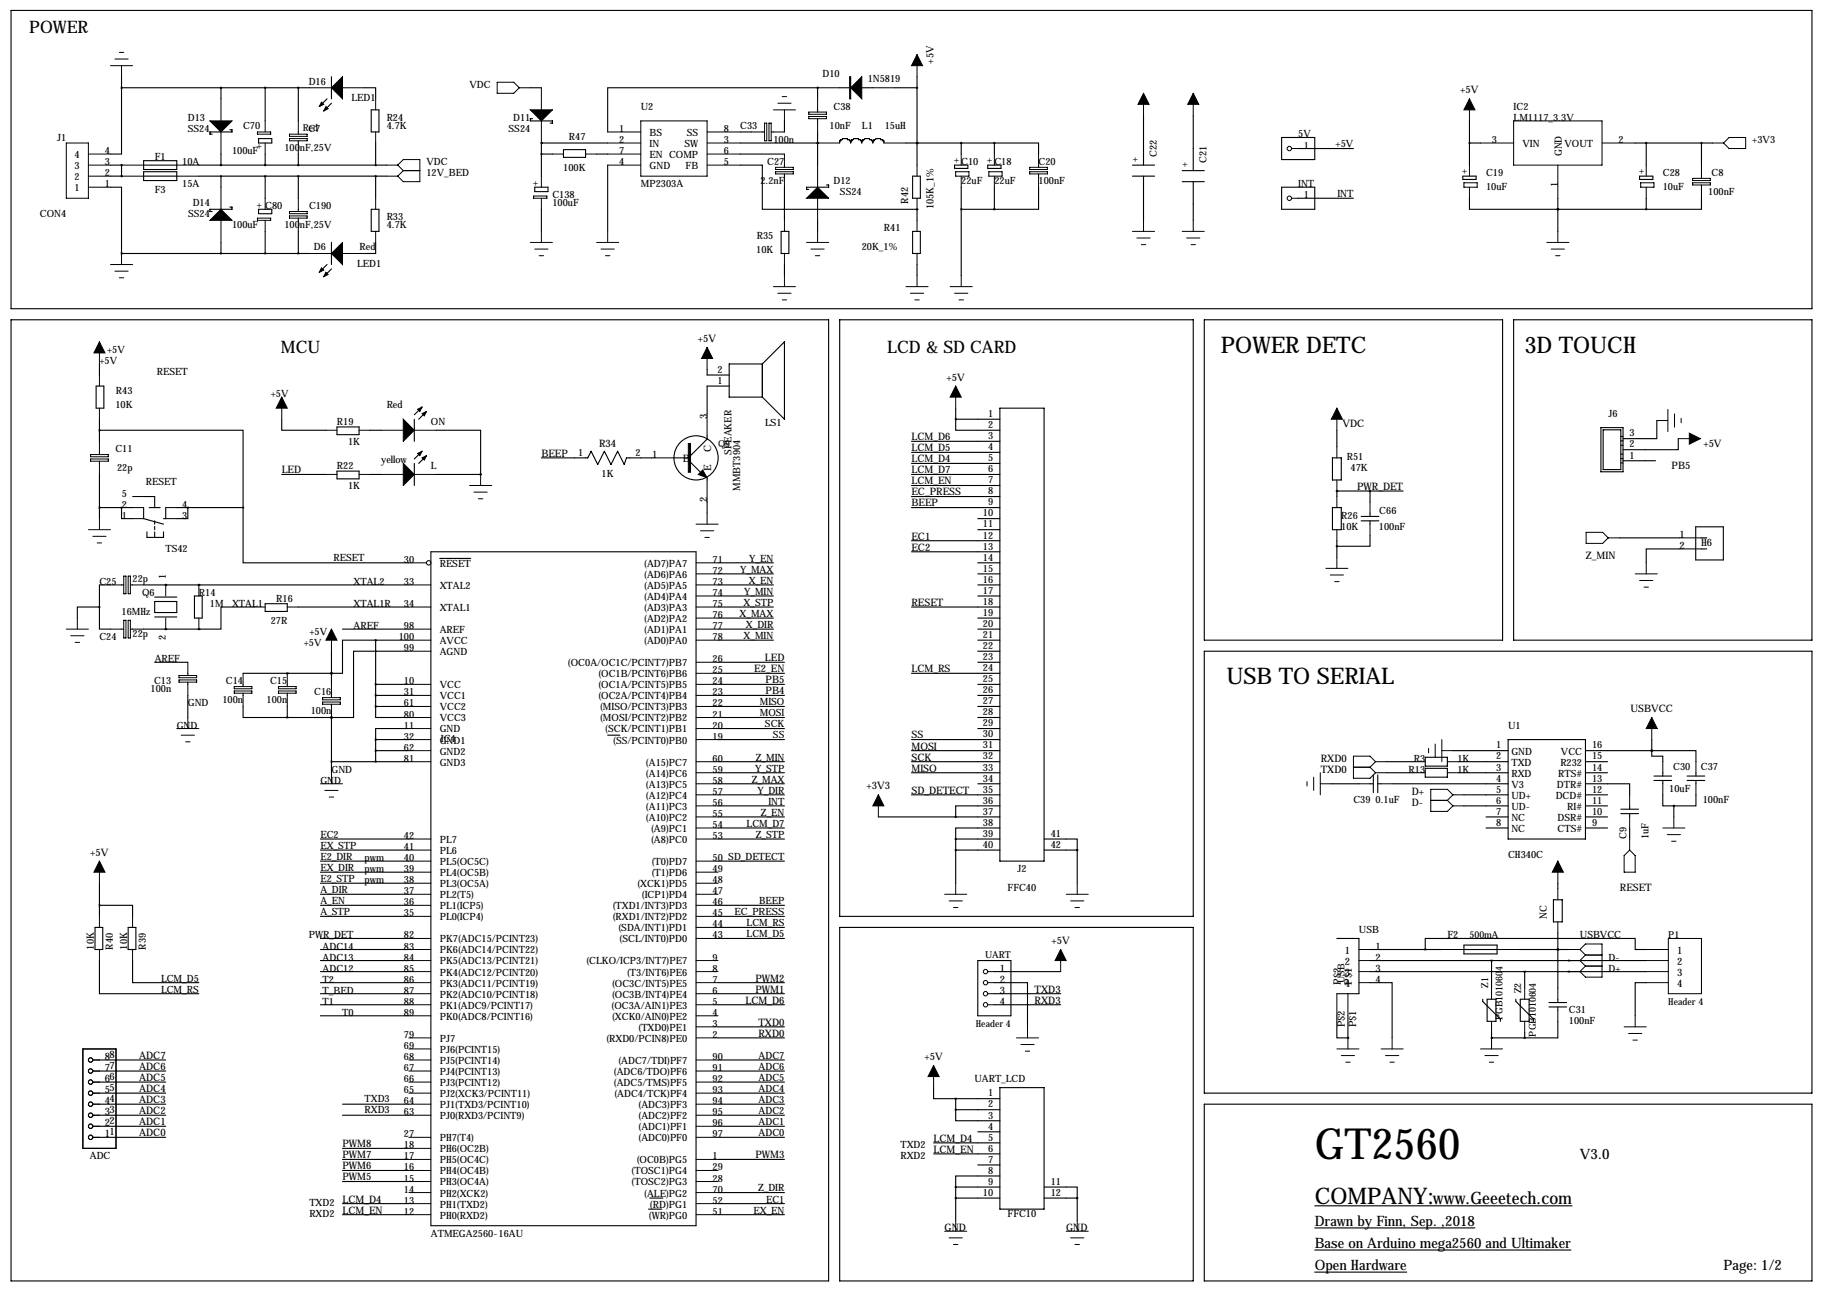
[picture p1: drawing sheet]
<svg xmlns="http://www.w3.org/2000/svg" width="419mm" height="297mm" viewBox="0 0 419 297" stroke-linecap="round" stroke-linejoin="round" font-family="sans-serif">
<defs><g id="words">
<text font-size="9.9" x="302.3" y="266.6">GT2560</text>
<g font-size="5.3">
<text x="280.7" y="81.1">POWER DETC</text>
<text x="350.5" y="81.1">3D TOUCH</text>
<text x="281.9" y="157.3">USB TO SERIAL</text>
<text x="302.3" y="276.7">COMPANY:</text>
</g>
<g font-size="4">
<text x="6.7" y="7.5">POWER</text>
<text x="64.6" y="81.1">MCU</text>
<text x="204" y="81.1">LCD &amp; SD CARD</text>
<text x="329.4" y="276.7">www.Geeetech.com</text>
</g>
<g font-size="3.3">
<text x="363.2" y="266.6">V3.0</text>
<text x="302.3" y="281.8">Drawn by Finn, Sep. ,2018</text>
<text x="302.3" y="286.9">Base on Arduino mega2560 and Ultimaker</text>
<text x="302.3" y="292">Open Hardware</text>
<text x="396.2" y="292">Page: 1/2</text>
</g>
<g font-size="2.4">
<text x="335.7" y="21.4">+5V</text>
<text x="160.5" y="78.6">+5V</text>
<text x="217.6" y="87.5">+5V</text>
<text x="162.6" y="96.4" transform="rotate(-90 162.6 96.4)">3</text>
<text x="209.5" y="101.2">LCM_D6</text>
<text x="308.6" y="98.2">VDC</text>
<text x="124.5" y="105">BEEP</text>
<text x="137.7" y="102.7">R34</text>
<text x="149.9" y="105.3">1</text>
<text x="157" y="106.2">B</text>
<text x="163.5" y="103.9" transform="rotate(-90 163.5 103.9)">C</text>
<text x="209.5" y="103.7">LCM_D5</text>
<text x="209.5" y="106.3">LCM_D4</text>
<text x="384.3" y="107.8">PB5</text>
<text x="391.6" y="102.7">+5V</text>
<text x="64.8" y="108.8">LED</text>
<text x="163.5" y="108.3" transform="rotate(-90 163.5 108.3)">E</text>
<text x="209.5" y="108.8">LCM_D7</text>
<text x="209.5" y="111.4">LCM_EN</text>
<text x="209.5" y="113.9">EC_PRESS</text>
<text x="312" y="112.6">PWR_DET</text>
<text x="162.6" y="115.4" transform="rotate(-90 162.6 115.4)">2</text>
<text x="209.5" y="116.4">BEEP</text>
<text x="209.5" y="124.1">EC1</text>
<text x="386.1" y="123.7">1</text>
<text x="391.1" y="125.5">H6</text>
<text x="209.5" y="126.6">EC2</text>
<text x="364.6" y="128.5">Z_MIN</text>
<text x="386.1" y="126.2">2</text>
<text x="209.5" y="139.3">RESET</text>
<text x="173.4" y="154.5">E2_EN</text>
<text x="175.9" y="152">LED</text>
<text x="209.5" y="154.5">LCM_RS</text>
<text x="176" y="159.6">PB4</text>
<text x="176" y="157.1">PB5</text>
<text x="374.8" y="163.7">USBVCC</text>
<text x="209.5" y="169.8">SS</text>
<text x="209.5" y="172.3">MOSI</text>
<text x="209.5" y="174.9">SCK</text>
<text x="209.5" y="177.4">MISO</text>
<text x="303.6" y="175.1">RXD0</text>
<text x="303.6" y="177.7">TXD0</text>
<text x="199.2" y="181.5">+3V3</text>
<text x="209.5" y="182.5">SD_DETECT</text>
<text x="324.6" y="182.7">D+</text>
<text x="324.6" y="185.3">D-</text>
<text x="20.8" y="196.7">+5V</text>
<text x="372.4" y="204.9">RESET</text>
<text x="241.7" y="217">+5V</text>
<text x="309.2" y="219.2">1</text>
<text x="309.2" y="221.8">2</text>
<text x="316.2" y="218.3">1</text>
<text x="316.2" y="220.8">2</text>
<text x="385.6" y="219.2">1</text>
<text x="385.6" y="221.8">2</text>
<text x="173.7" y="225.7">PWM2</text>
<text x="229.9" y="223.4">1</text>
<text x="229.9" y="225.9">2</text>
<text x="308.3" y="226.4" transform="rotate(-90 308.3 226.4)">P$2</text>
<text x="309.2" y="224.3">3</text>
<text x="309.2" y="226.9">4</text>
<text x="310.8" y="226.4" transform="rotate(-90 310.8 226.4)">P$1</text>
<text x="316.2" y="223.4">3</text>
<text x="316.2" y="225.9">4</text>
<text x="385.6" y="224.3">3</text>
<text x="385.6" y="226.9">4</text>
<text x="171.4" y="230.7">LCM_D6</text>
<text x="173.7" y="228.2">PWM1</text>
<text x="229.9" y="228.5">3</text>
<text x="229.9" y="231">4</text>
<text x="237.9" y="228.2">TXD3</text>
<text x="237.9" y="230.7">RXD3</text>
<text x="174.4" y="235.8">TXD0</text>
<text x="174.4" y="238.4">RXD0</text>
<text x="309.2" y="236.2" transform="rotate(-90 309.2 236.2)">P$2</text>
<text x="311.7" y="236.2" transform="rotate(-90 311.7 236.2)">P$1</text>
<text x="24.1" y="243.7">88</text>
<text x="32" y="246">ADC6</text>
<text x="32" y="243.4">ADC7</text>
<text x="212.5" y="243.7">+5V</text>
<text x="24.1" y="251.3">55</text>
<text x="24.1" y="248.8">66</text>
<text x="24.1" y="246.2">77</text>
<text x="32" y="251.1">ADC4</text>
<text x="32" y="248.5">ADC5</text>
<text x="24.1" y="256.4">33</text>
<text x="24.1" y="253.9">44</text>
<text x="32" y="256.1">ADC2</text>
<text x="32" y="253.6">ADC3</text>
<text x="24.1" y="261.5">11</text>
<text x="24.1" y="258.9">22</text>
<text x="32" y="261.2">ADC0</text>
<text x="32" y="258.7">ADC1</text>
<text x="78.7" y="263.8">PWM8</text>
<text x="214.6" y="262.5">LCM_D4</text>
<text x="78.7" y="268.8">PWM6</text>
<text x="78.7" y="266.3">PWM7</text>
<text x="173.7" y="266.3">PWM3</text>
<text x="214.6" y="265">LCM_EN</text>
<text x="78.7" y="271.4">PWM5</text>
<text x="78.7" y="276.5">LCM_D4</text>
<text x="78.7" y="279">LCM_EN</text>
<text x="217.2" y="283.1">GND</text>
<text x="245.1" y="283.1">GND</text>
</g>
<g font-size="2.3">
<text x="189.1" y="17.6">D10</text>
<text x="214.6" y="14.6" transform="rotate(-90 214.6 14.6)">+5V</text>
<text x="71" y="19.4">D16</text>
<text x="80.8" y="23.3">LED1</text>
<text x="107.9" y="20.2">VDC</text>
<text x="199.5" y="18.9">1N5819</text>
<text x="43.2" y="27.8">D13</text>
<text x="55.9" y="29.6">C70</text>
<text x="88.9" y="27.8">R24</text>
<text x="88.9" y="29.6">4.7K</text>
<text x="118" y="27.8">D11</text>
<text x="147.3" y="25.3">U2</text>
<text x="170.2" y="29.6">C33</text>
<text x="190.7" y="29.6">10nF</text>
<text x="191.6" y="25.3">C38</text>
<text x="198.2" y="29.6">L1</text>
<text x="203.4" y="29.6">15uH</text>
<text x="348" y="25.3">IC2</text>
<text x="348" y="27.8">LM1117_3.3V</text>
<text x="13.1" y="32.4">J1</text>
<text x="24.1" y="35.4">4</text>
<text x="43.2" y="30.3">SS24</text>
<text x="53.3" y="35.4">100uF</text>
<text x="60.2" y="34.3" transform="rotate(-90 60.2 34.3)">+</text>
<text x="65.4" y="34.7">100nF,25V</text>
<text x="70.9" y="30.3">C7</text>
<text x="116.9" y="30.3">SS24</text>
<text x="130.8" y="32.1">R47</text>
<text x="142.3" y="30.3">1</text>
<text x="142.3" y="32.9">2</text>
<text x="142.3" y="35.4">7</text>
<text x="149.4" y="31.2">BS</text>
<text x="149.4" y="33.8">IN</text>
<text x="157.4" y="33.8">SW</text>
<text x="157.9" y="31.2">SS</text>
<text x="166.4" y="35.4">6</text>
<text x="166.4" y="32.9">3</text>
<text x="166.4" y="30.3">8</text>
<text x="177.8" y="32.9">100n</text>
<text x="298.4" y="31.6">5V</text>
<text x="299.7" y="34.1">1</text>
<text x="307.1" y="33.9">+5V</text>
<text x="343" y="32.9">3</text>
<text x="350" y="33.8">VIN</text>
<text x="359" y="35.9" transform="rotate(-90 359 35.9)">GND</text>
<text x="359.7" y="33.8">VOUT</text>
<text x="372.1" y="32.9">2</text>
<text x="402.8" y="32.9">+3V3</text>
<text x="17.1" y="41.4">2</text>
<text x="17.1" y="38.9">3</text>
<text x="17.1" y="36.3">4</text>
<text x="24.1" y="40.5">2</text>
<text x="24.1" y="38">3</text>
<text x="35.6" y="36.7">F1</text>
<text x="41.9" y="38">10A</text>
<text x="98" y="38">VDC</text>
<text x="98" y="40.5">12V_BED</text>
<text x="129.5" y="39.2">100K</text>
<text x="142.3" y="38">4</text>
<text x="149.4" y="36.3">EN COMP</text>
<text x="149.4" y="38.9">GND</text>
<text x="157.6" y="38.9">FB</text>
<text x="166.4" y="38">5</text>
<text x="176.4" y="38">C27</text>
<text x="220.5" y="37.5" transform="rotate(-90 220.5 37.5)">+</text>
<text x="221" y="38">C10</text>
<text x="228.1" y="37.5" transform="rotate(-90 228.1 37.5)">+</text>
<text x="228.6" y="38">C18</text>
<text x="238.8" y="38">C20</text>
<text x="260.4" y="37.2">+</text>
<text x="266" y="36.1" transform="rotate(-90 266 36.1)">C22</text>
<text x="271.9" y="38.5">+</text>
<text x="277.4" y="37.4" transform="rotate(-90 277.4 37.4)">C21</text>
<text x="337.3" y="40" transform="rotate(-90 337.3 40)">+</text>
<text x="341.6" y="40.5">C19</text>
<text x="378" y="40" transform="rotate(-90 378 40)">+</text>
<text x="382.3" y="40.5">C28</text>
<text x="393.5" y="40.5">C8</text>
<text x="17.1" y="43.9">1</text>
<text x="24.1" y="43">1</text>
<text x="35.6" y="44.3">F3</text>
<text x="41.9" y="43">15A</text>
<text x="44.3" y="47.4">D14</text>
<text x="60.2" y="47.9" transform="rotate(-90 60.2 47.9)">+</text>
<text x="123.7" y="42.8" transform="rotate(-90 123.7 42.8)">+</text>
<text x="127" y="45.6">C138</text>
<text x="127" y="47.4">100uF</text>
<text x="147.3" y="43">MP2303A</text>
<text x="174.8" y="42.3">2.2nF</text>
<text x="191.6" y="42.3">D12</text>
<text x="193.1" y="44.8">SS24</text>
<text x="208.8" y="46.8" transform="rotate(-90 208.8 46.8)">R42</text>
<text x="221" y="42.3">22uF</text>
<text x="228.6" y="42.3">22uF</text>
<text x="238.8" y="42.3">100nF</text>
<text x="298.4" y="43">INT</text>
<text x="299.7" y="45.6">1</text>
<text x="307.5" y="45.3">INT</text>
<text x="341.6" y="43.6">10uF</text>
<text x="358.1" y="43" transform="rotate(-90 358.1 43)">1</text>
<text x="382.3" y="43.6">10uF</text>
<text x="392.7" y="44.8">100nF</text>
<text x="9.2" y="49.9">CON4</text>
<text x="43.3" y="49.9">SS24</text>
<text x="53.3" y="52.5">100uF</text>
<text x="61" y="48.1">C80</text>
<text x="65.4" y="52.5">100nF,25V</text>
<text x="71.1" y="48.1">C190</text>
<text x="88.9" y="50.7">R33</text>
<text x="88.9" y="52.5">4.7K</text>
<text x="203.2" y="53.2">R41</text>
<text x="214.6" y="48.1" transform="rotate(-90 214.6 48.1)">105K_1%</text>
<text x="72.2" y="57.5">D6</text>
<text x="82.7" y="57.5">Red</text>
<text x="173.8" y="58.3">10K</text>
<text x="174" y="55">R35</text>
<text x="198.1" y="57.5">20K_1%</text>
<text x="82.1" y="61.4">LED1</text>
<text x="22.9" y="83.7">+5V</text>
<text x="24.6" y="81.1">+5V</text>
<text x="36.1" y="86.2">RESET</text>
<text x="164.9" y="88.3">1</text>
<text x="164.9" y="85.7">2</text>
<text x="26.5" y="93.8">10K</text>
<text x="26.7" y="90.6">R43</text>
<text x="62.2" y="91.3">+5V</text>
<text x="88.9" y="93.8">Red</text>
<text x="227.2" y="95.9">1</text>
<text x="369.8" y="95.8">J6</text>
<text x="77.5" y="97.6">R19</text>
<text x="99.1" y="97.6">ON</text>
<text x="175.9" y="97.9">LS1</text>
<text x="227.2" y="98.4">2</text>
<text x="227.2" y="101">3</text>
<text x="374.6" y="100.3">3</text>
<text x="26.5" y="104">C11</text>
<text x="77.5" y="107.8">R22</text>
<text x="80" y="102.3">1K</text>
<text x="87.6" y="106.5">yellow</text>
<text x="99.1" y="107.8">L</text>
<text x="132.9" y="104.9">1</text>
<text x="146.1" y="104.8">2</text>
<text x="168.1" y="104.6" transform="rotate(-90 168.1 104.6)">SPEAKER</text>
<text x="227.2" y="103.5">4</text>
<text x="227.2" y="106">5</text>
<text x="309.6" y="105.8">R51</text>
<text x="374.6" y="105.4">1</text>
<text x="374.6" y="102.9">2</text>
<text x="26.9" y="108.3">22p</text>
<text x="33.5" y="111.6">RESET</text>
<text x="80" y="112.4">1K</text>
<text x="138.3" y="109.6">1K</text>
<text x="170.2" y="112.9" transform="rotate(-90 170.2 112.9)">MMBT3904</text>
<text x="227.2" y="108.6">6</text>
<text x="227.2" y="111.1">7</text>
<text x="227.2" y="113.7">8</text>
<text x="310.5" y="108.3">47K</text>
<text x="28" y="119.2">1</text>
<text x="28" y="116.7">2</text>
<text x="28" y="114.2">5</text>
<text x="41.9" y="119.2">3</text>
<text x="41.9" y="116.7">4</text>
<text x="226" y="118.7">10</text>
<text x="227.2" y="116.2">9</text>
<text x="308.4" y="119.2">R26</text>
<text x="317.1" y="118.3">C66</text>
<text x="226" y="121.3">11</text>
<text x="226" y="123.8">12</text>
<text x="308.4" y="121.8">10K</text>
<text x="317" y="121.8">100nF</text>
<text x="38" y="126.9">TS42</text>
<text x="76.7" y="128.9">RESET</text>
<text x="92.9" y="129.4">30</text>
<text x="101.1" y="130.3">RESET</text>
<text x="148.1" y="130.3">(AD7)PA7</text>
<text x="163.8" y="131.9">72</text>
<text x="163.8" y="129.4">71</text>
<text x="170.2" y="131.7">Y_MAX</text>
<text x="172.3" y="129.1">Y_EN</text>
<text x="226" y="126.4">13</text>
<text x="226" y="128.9">14</text>
<text x="226" y="131.4">15</text>
<text x="22.9" y="134.5">C25</text>
<text x="30.5" y="133.7">22p</text>
<text x="32.7" y="137">Q6</text>
<text x="38.1" y="133.2" transform="rotate(-90 38.1 133.2)">1</text>
<text x="45.7" y="137">R14</text>
<text x="81.3" y="134.5">XTAL2</text>
<text x="92.9" y="134.5">33</text>
<text x="101.1" y="135.4">XTAL2</text>
<text x="148.1" y="137.9">(AD4)PA4</text>
<text x="148.1" y="135.4">(AD5)PA5</text>
<text x="148.1" y="132.8">(AD6)PA6</text>
<text x="163.8" y="137">74</text>
<text x="163.8" y="134.5">73</text>
<text x="171.1" y="136.8">Y_MIN</text>
<text x="172.1" y="134.2">X_EN</text>
<text x="226" y="134">16</text>
<text x="226" y="136.5">17</text>
<text x="27.9" y="141.4">16MHz</text>
<text x="48.3" y="139.6">1M</text>
<text x="53.3" y="139.6">XTAL1</text>
<text x="62.2" y="143.4">27R</text>
<text x="63.5" y="138.3">R16</text>
<text x="81.3" y="139.6">XTAL1R</text>
<text x="92.9" y="139.6">34</text>
<text x="101.1" y="140.5">XTAL1</text>
<text x="148.1" y="143">(AD2)PA2</text>
<text x="148.1" y="140.5">(AD3)PA3</text>
<text x="163.8" y="142.1">76</text>
<text x="163.8" y="139.6">75</text>
<text x="170" y="141.8">X_MAX</text>
<text x="170.9" y="139.3">X_STP</text>
<text x="226" y="139.1">18</text>
<text x="226" y="141.6">19</text>
<text x="22.9" y="147.2">C24</text>
<text x="30.5" y="146.4">22p</text>
<text x="38.1" y="147.1" transform="rotate(-90 38.1 147.1)">2</text>
<text x="69.8" y="148.4">+5V</text>
<text x="71.1" y="145.9">+5V</text>
<text x="81.3" y="144.6">AREF</text>
<text x="91.7" y="147.2">100</text>
<text x="92.9" y="149.7">99</text>
<text x="92.9" y="144.6">98</text>
<text x="101.1" y="145.5">AREF</text>
<text x="101.1" y="148.1">AVCC</text>
<text x="148.1" y="148.1">(AD0)PA0</text>
<text x="148.1" y="145.5">(AD1)PA1</text>
<text x="163.8" y="147.2">78</text>
<text x="163.8" y="144.6">77</text>
<text x="170.9" y="146.9">X_MIN</text>
<text x="171.5" y="144.4">X_DIR</text>
<text x="226" y="144.1">20</text>
<text x="226" y="146.7">21</text>
<text x="226" y="149.2">22</text>
<text x="35.6" y="152.3">AREF</text>
<text x="101.1" y="150.6">AGND</text>
<text x="130.6" y="153.2">(OC0A/OC1C/PCINT7)PB7</text>
<text x="137.6" y="155.7">(OC1B/PCINT6)PB6</text>
<text x="163.8" y="152.3">26</text>
<text x="163.8" y="154.8">25</text>
<text x="226" y="151.8">23</text>
<text x="226" y="154.3">24</text>
<text x="34.6" y="159.1">100n</text>
<text x="35.4" y="157.3">C13</text>
<text x="51.1" y="161.7">100n</text>
<text x="51.9" y="157.3">C14</text>
<text x="61.3" y="161.7">100n</text>
<text x="62.1" y="157.3">C15</text>
<text x="72.2" y="159.9">C16</text>
<text x="92.9" y="157.3">10</text>
<text x="92.9" y="159.9">31</text>
<text x="101.1" y="158.2">VCC</text>
<text x="101.1" y="160.8">VCC1</text>
<text x="137.6" y="158.2">(OC1A/PCINT5)PB5</text>
<text x="137.6" y="160.8">(OC2A/PCINT4)PB4</text>
<text x="163.8" y="157.3">24</text>
<text x="163.8" y="159.9">23</text>
<text x="226" y="156.8">25</text>
<text x="226" y="159.4">26</text>
<text x="226" y="161.9">27</text>
<text x="40.6" y="167.5">GND</text>
<text x="43.2" y="162.4">GND</text>
<text x="71.5" y="164.2">100n</text>
<text x="92.9" y="167.5">11</text>
<text x="92.9" y="162.4">61</text>
<text x="92.9" y="165">80</text>
<text x="101.1" y="163.3">VCC2</text>
<text x="101.1" y="165.9">VCC3</text>
<text x="138" y="163.3">(MISO/PCINT3)PB3</text>
<text x="138" y="165.9">(MOSI/PCINT2)PB2</text>
<text x="163.8" y="162.4">22</text>
<text x="163.8" y="165">21</text>
<text x="163.8" y="167.5">20</text>
<text x="174.7" y="164.7">MOSI</text>
<text x="174.7" y="162.2">MISO</text>
<text x="175.9" y="167.2">SCK</text>
<text x="226" y="164.5">28</text>
<text x="226" y="167">29</text>
<text x="346.7" y="167.5">U1</text>
<text x="92.9" y="170">32</text>
<text x="92.9" y="172.6">62</text>
<text x="101.1" y="168.4">GND</text>
<text x="101.1" y="170.9">GND1</text>
<text x="101.1" y="173.5">GND2</text>
<text x="101.3" y="170.5">IC4</text>
<text x="139.1" y="168.4">(SCK/PCINT1)PB1</text>
<text x="141" y="170.9">(SS/PCINT0)PB0</text>
<text x="163.8" y="170">19</text>
<text x="177.7" y="169.8">SS</text>
<text x="226" y="169.5">30</text>
<text x="226" y="172.1">31</text>
<text x="344" y="172.1">1</text>
<text x="347.5" y="173.5">GND</text>
<text x="358.9" y="173.5">VCC</text>
<text x="366" y="172.1">16</text>
<text x="76.2" y="177.7">GND</text>
<text x="92.9" y="175.1">81</text>
<text x="101.1" y="176">GND3</text>
<text x="148.5" y="178.6">(A14)PC6</text>
<text x="148.5" y="176">(A15)PC7</text>
<text x="163.8" y="177.7">59</text>
<text x="163.8" y="175.1">60</text>
<text x="172.8" y="179.9">Z_MAX</text>
<text x="173.6" y="177.4">Y_STP</text>
<text x="173.8" y="174.9">Z_MIN</text>
<text x="226" y="174.6">32</text>
<text x="226" y="177.2">33</text>
<text x="226" y="179.7">34</text>
<text x="323.8" y="177.7">R13</text>
<text x="325" y="175.1">R3</text>
<text x="335.1" y="175.1">1K</text>
<text x="335.1" y="177.7">1K</text>
<text x="344" y="174.6">2</text>
<text x="344" y="177.2">3</text>
<text x="344" y="179.7">4</text>
<text x="347.5" y="176">TXD</text>
<text x="347.5" y="178.6">RXD</text>
<text x="358.2" y="178.6">RTS#</text>
<text x="358.7" y="176">R232</text>
<text x="366" y="174.6">15</text>
<text x="366" y="177.2">14</text>
<text x="366" y="179.7">13</text>
<text x="384.7" y="176.9">C30</text>
<text x="391" y="176.9">C37</text>
<text x="73.7" y="180.2">GND</text>
<text x="148.5" y="183.6">(A12)PC4</text>
<text x="148.5" y="181.1">(A13)PC5</text>
<text x="163.8" y="185.3">56</text>
<text x="163.8" y="182.7">57</text>
<text x="163.8" y="180.2">58</text>
<text x="174.1" y="182.5">Y_DIR</text>
<text x="176.7" y="185">INT</text>
<text x="226" y="182.2">35</text>
<text x="226" y="184.8">36</text>
<text x="311.1" y="184.5">C39</text>
<text x="316.2" y="184.5">0.1uF</text>
<text x="344" y="182.2">5</text>
<text x="344" y="184.8">6</text>
<text x="347.5" y="181.1">V3</text>
<text x="347.5" y="183.6">UD+</text>
<text x="357.7" y="183.6">DCD#</text>
<text x="357.9" y="181.1">DTR#</text>
<text x="366" y="182.2">12</text>
<text x="366" y="184.8">11</text>
<text x="383.7" y="182">10uF</text>
<text x="391.4" y="184.5">100nF</text>
<text x="148.5" y="188.7">(A10)PC2</text>
<text x="148.5" y="186.2">(A11)PC3</text>
<text x="149.7" y="191.3">(A9)PC1</text>
<text x="163.8" y="190.4">54</text>
<text x="163.8" y="187.8">55</text>
<text x="171.6" y="190.1">LCM_D7</text>
<text x="174.9" y="187.6">Z_EN</text>
<text x="226" y="187.3">37</text>
<text x="226" y="189.9">38</text>
<text x="344" y="187.3">7</text>
<text x="344" y="189.9">8</text>
<text x="347.5" y="186.2">UD-</text>
<text x="347.5" y="188.7">NC</text>
<text x="347.5" y="191.3">NC</text>
<text x="358.1" y="188.7">DSR#</text>
<text x="358.1" y="191.3">CTS#</text>
<text x="360.3" y="186.2">RI#</text>
<text x="366" y="187.3">10</text>
<text x="366" y="189.9">9</text>
<text x="73.7" y="197.7">E2_DIR</text>
<text x="73.7" y="195.2">EX_STP</text>
<text x="73.7" y="192.6">EC2</text>
<text x="83.8" y="198">pwm</text>
<text x="92.9" y="198">40</text>
<text x="92.9" y="195.4">41</text>
<text x="92.9" y="192.9">42</text>
<text x="101.1" y="196.3">PL6</text>
<text x="101.1" y="193.8">PL7</text>
<text x="149.7" y="193.8">(A8)PC0</text>
<text x="163.8" y="192.9">53</text>
<text x="163.8" y="198">50 SD_DETECT</text>
<text x="173.8" y="192.6">Z_STP</text>
<text x="226" y="192.4">39</text>
<text x="226" y="194.9">40</text>
<text x="241.6" y="192.4">41</text>
<text x="241.6" y="194.9">42</text>
<text x="346.7" y="197.2">CH340C</text>
<text x="373.9" y="192.9" transform="rotate(-90 373.9 192.9)">C9</text>
<text x="379" y="192.9" transform="rotate(-90 379 192.9)">1uF</text>
<text x="73.7" y="202.8">E2_STP</text>
<text x="73.7" y="200.3">EX_DIR</text>
<text x="83.8" y="200.5">pwm</text>
<text x="83.8" y="203.1">pwm</text>
<text x="92.9" y="203.1">38</text>
<text x="92.9" y="200.5">39</text>
<text x="101.1" y="204">PL3(OC5A)</text>
<text x="101.1" y="201.4">PL4(OC5B)</text>
<text x="101.1" y="198.9">PL5(OC5C)</text>
<text x="146.5" y="204">(XCK1)PD5</text>
<text x="149.8" y="198.9">(T0)PD7</text>
<text x="149.8" y="201.4">(T1)PD6</text>
<text x="163.8" y="200.5">49</text>
<text x="163.8" y="203.1">48</text>
<text x="233.9" y="200.5">J2</text>
<text x="73.7" y="207.9">A_EN</text>
<text x="73.7" y="205.3">A_DIR</text>
<text x="92.9" y="208.1">36</text>
<text x="92.9" y="205.6">37</text>
<text x="101.1" y="209">PL1(ICP5)</text>
<text x="101.1" y="206.5">PL2(T5)</text>
<text x="140.9" y="209">(TXD1/INT3)PD3</text>
<text x="147.6" y="206.5">(ICP1)PD4</text>
<text x="163.8" y="205.6">47</text>
<text x="163.8" y="208.1">46</text>
<text x="174.5" y="207.9">BEEP</text>
<text x="231.7" y="204.9">FFC40</text>
<text x="71" y="215.8">PWR_DET</text>
<text x="73.7" y="210.4">A_STP</text>
<text x="92.9" y="215.8">82</text>
<text x="92.9" y="210.7">35</text>
<text x="101.1" y="211.6">PL0(ICP4)</text>
<text x="140.9" y="211.6">(RXD1/INT2)PD2</text>
<text x="142.2" y="214.1">(SDA/INT1)PD1</text>
<text x="163.8" y="210.7">45</text>
<text x="163.8" y="215.8">43</text>
<text x="163.8" y="213.2">44</text>
<text x="168.9" y="210.4">EC_PRESS</text>
<text x="171.6" y="215.5">LCM_D5</text>
<text x="171.6" y="213">LCM_RS</text>
<text x="312.4" y="214.5">USB</text>
<text x="332.7" y="215.8">F2</text>
<text x="355.6" y="211.3" transform="rotate(-90 355.6 211.3)">NC</text>
<text x="363.2" y="215.8">USBVCC</text>
<text x="21.6" y="218.3" transform="rotate(-90 21.6 218.3)">10K</text>
<text x="25.9" y="218.3" transform="rotate(-90 25.9 218.3)">R40</text>
<text x="29.2" y="218.3" transform="rotate(-90 29.2 218.3)">10K</text>
<text x="33.6" y="218.3" transform="rotate(-90 33.6 218.3)">R39</text>
<text x="74.2" y="218.3">ADC14</text>
<text x="74.2" y="220.8">ADC13</text>
<text x="92.9" y="220.8">84</text>
<text x="92.9" y="218.3">83</text>
<text x="101.1" y="221.7">PK5(ADC13/PCINT21)</text>
<text x="101.1" y="219.2">PK6(ADC14/PCINT22)</text>
<text x="101.1" y="216.7">PK7(ADC15/PCINT23)</text>
<text x="134.8" y="221.7">(CLKO/ICP3/INT7)PE7</text>
<text x="142.4" y="216.7">(SCL/INT0)PD0</text>
<text x="163.8" y="220.8">9</text>
<text x="369.8" y="220.8">D-</text>
<text x="37" y="225.7">LCM_D5</text>
<text x="74.2" y="225.9">T2</text>
<text x="74.2" y="223.4">ADC12</text>
<text x="92.9" y="225.9">86</text>
<text x="92.9" y="223.4">85</text>
<text x="101.1" y="226.8">PK3(ADC11/PCINT19)</text>
<text x="101.1" y="224.3">PK4(ADC12/PCINT20)</text>
<text x="140.7" y="226.8">(OC3C/INT5)PE5</text>
<text x="144.2" y="224.3">(T3/INT6)PE6</text>
<text x="163.8" y="225.9">7</text>
<text x="163.8" y="223.4">8</text>
<text x="369.8" y="223.4">D+</text>
<text x="37" y="228.2">LCM_RS</text>
<text x="74.2" y="231">T1</text>
<text x="74.2" y="228.5">T_BED</text>
<text x="78.6" y="233.5">T0</text>
<text x="92.9" y="233.5">89</text>
<text x="92.9" y="231">88</text>
<text x="92.9" y="228.5">87</text>
<text x="101.1" y="231.9">PK1(ADC9/PCINT17)</text>
<text x="101.1" y="229.4">PK2(ADC10/PCINT18)</text>
<text x="140.6" y="231.9">(OC3A/AIN1)PE3</text>
<text x="140.7" y="229.4">(OC3B/INT4)PE4</text>
<text x="163.8" y="231">5</text>
<text x="163.8" y="228.5">6</text>
<text x="163.8" y="233.5">4</text>
<text x="360.7" y="232.8">C31</text>
<text x="92.9" y="238.6">79</text>
<text x="101.1" y="239.5">PJ7</text>
<text x="101.1" y="234.4">PK0(ADC8/PCINT16)</text>
<text x="139.4" y="239.5">(RXD0/PCIN8)PE0</text>
<text x="140.7" y="234.4">(XCK0/AIN0)PE2</text>
<text x="146.8" y="237">(TXD0)PE1</text>
<text x="163.8" y="238.6">2</text>
<text x="163.8" y="236.1">3</text>
<text x="360.7" y="235.3">100nF</text>
<text x="92.9" y="243.7">68</text>
<text x="92.9" y="241.2">69</text>
<text x="101.1" y="244.6">PJ5(PCINT14)</text>
<text x="101.1" y="242.1">PJ6(PCINT15)</text>
<text x="142.2" y="244.6">(ADC7/TDI)PF7</text>
<text x="163.8" y="243.7">90</text>
<text x="174.4" y="246">ADC6</text>
<text x="174.4" y="243.4">ADC7</text>
<text x="92.9" y="251.3">65</text>
<text x="92.9" y="248.8">66</text>
<text x="92.9" y="246.2">67</text>
<text x="101.1" y="249.7">PJ3(PCINT12)</text>
<text x="101.1" y="247.1">PJ4(PCINT13)</text>
<text x="141.1" y="247.1">(ADC6/TDO)PF6</text>
<text x="141.1" y="249.7">(ADC5/TMS)PF5</text>
<text x="163.8" y="251.3">93</text>
<text x="163.8" y="248.8">92</text>
<text x="163.8" y="246.2">91</text>
<text x="174.4" y="251.1">ADC4</text>
<text x="174.4" y="248.5">ADC5</text>
<text x="224" y="248.8">UART_LCD</text>
<text x="83.8" y="255.9">RXD3</text>
<text x="83.8" y="253.4">TXD3</text>
<text x="92.9" y="256.4">63</text>
<text x="92.9" y="253.9">64</text>
<text x="101.1" y="257.3">PJ0(RXD3/PCINT9)</text>
<text x="101.1" y="254.8">PJ1(TXD3/PCINT10)</text>
<text x="101.1" y="252.2">PJ2(XCK3/PCINT11)</text>
<text x="141.3" y="252.2">(ADC4/TCK)PF4</text>
<text x="146.8" y="257.3">(ADC2)PF2</text>
<text x="146.8" y="254.8">(ADC3)PF3</text>
<text x="163.8" y="256.4">95</text>
<text x="163.8" y="253.9">94</text>
<text x="174.4" y="256.1">ADC2</text>
<text x="174.4" y="253.6">ADC3</text>
<text x="227.2" y="252.1">1</text>
<text x="227.2" y="254.6">2</text>
<text x="227.2" y="257.2">3</text>
<text x="92.9" y="261.5">27</text>
<text x="101.1" y="262.4">PH7(T4)</text>
<text x="146.8" y="262.4">(ADC0)PF0</text>
<text x="146.8" y="259.8">(ADC1)PF1</text>
<text x="163.8" y="261.5">97</text>
<text x="163.8" y="258.9">96</text>
<text x="174.4" y="261.2">ADC0</text>
<text x="174.4" y="258.7">ADC1</text>
<text x="227.2" y="259.7">4</text>
<text x="227.2" y="262.2">5</text>
<text x="20.7" y="266.6">ADC</text>
<text x="92.9" y="269.1">16</text>
<text x="92.9" y="266.6">17</text>
<text x="92.9" y="264">18</text>
<text x="101.1" y="267.5">PH5(OC4C)</text>
<text x="101.1" y="264.9">PH6(OC2B)</text>
<text x="146.4" y="267.5">(OC0B)PG5</text>
<text x="163.8" y="266.6">1</text>
<text x="163.8" y="269.1">29</text>
<text x="207" y="266.6">RXD2</text>
<text x="207" y="264">TXD2</text>
<text x="227.2" y="264.8">6</text>
<text x="227.2" y="267.3">7</text>
<text x="227.2" y="269.9">8</text>
<text x="92.9" y="274.2">14</text>
<text x="92.9" y="271.6">15</text>
<text x="101.1" y="275.1">PH2(XCK2)</text>
<text x="101.1" y="272.5">PH3(OC4A)</text>
<text x="101.1" y="270">PH4(OC4B)</text>
<text x="145.2" y="270">(TOSC1)PG4</text>
<text x="145.2" y="272.5">(TOSC2)PG3</text>
<text x="148.1" y="275.1">(ALE)PG2</text>
<text x="163.8" y="274.2">70</text>
<text x="163.8" y="271.6">28</text>
<text x="174.3" y="273.9">Z_DIR</text>
<text x="226" y="274.9">10</text>
<text x="227.2" y="272.4">9</text>
<text x="241.6" y="272.4">11</text>
<text x="241.6" y="274.9">12</text>
<text x="71.1" y="279.8">RXD2</text>
<text x="71.1" y="277.2">TXD2</text>
<text x="92.9" y="279.3">12</text>
<text x="92.9" y="276.7">13</text>
<text x="101.1" y="280.2">PH0(RXD2)</text>
<text x="101.1" y="277.6">PH1(TXD2)</text>
<text x="149.2" y="280.2">(WR)PG0</text>
<text x="149.4" y="277.6">(RD)PG1</text>
<text x="163.8" y="276.7">52</text>
<text x="163.8" y="279.3">51</text>
<text x="173.2" y="279">EX_EN</text>
<text x="176.1" y="276.5">EC1</text>
<text x="231.7" y="279.8">FFC10</text>
<text x="99.1" y="284.3">ATMEGA2560-16AU</text>
</g>
<g font-size="2.2">
<text x="69.6" y="30">Red</text>
<text x="165.1" y="102.7">Q9</text>
<text x="337.8" y="215.8">500mA</text>
<text x="383.5" y="215.8">P1</text>
<text x="226.5" y="220.3">UART</text>
<text x="309.1" y="225.9" transform="rotate(-90 309.1 225.9)">USB</text>
<text x="342.1" y="227" transform="rotate(-90 342.1 227)">Z1</text>
<text x="349.7" y="228.3" transform="rotate(-90 349.7 228.3)">Z2</text>
<text x="383.5" y="231">Header 4</text>
<text x="224.3" y="236.1">Header 4</text>
<text x="345.4" y="234.5" transform="rotate(-90 345.4 234.5)">PGB1010604</text>
<text x="353.1" y="238.3" transform="rotate(-90 353.1 238.3)">PGB1010604</text>
</g>
</g></defs>
<g fill="none" stroke="#000" stroke-width=".25">
<path d="M2.5 2.4h414.1v68.6h-414.1zM27.9 17.6v2.6M76.2 17.6v5.1M210.8 17.6v20.4M25.4 38h2.5M27.9 20.2v15.2h-2.5M27.9 38h.1M27.9 20.2h43.2M27.9 38v2.5M33 36.9h7.6v2.1h-7.6zM33 39.5h7.6v2h-7.6zM33 38h7.6"/>
<path d="M45.7 38h43.2M50.8 20.2v2.5M50.8 35.4v2.6M52.8 29.8h.5v.5h-5v.5h.5M59.4 31.9h3.1v1h-3.1zM61 20.2v7.6M61 35.4v2.6M68.6 20.2v7.6M68.6 30.3v.5M68.6 32.4v.5M68.6 35.4v2.6M75.2 22.7l-1.8 1.8"/>
<path d="M76.2 23.7l-1.8 1.8M83.8 20.2h2.6v2.5M85.3 25.3h1.8v5h-1.8zM86.4 32.9v5.1M121.9 20.2h2.6M122.4 27.3h-.5v.5h5.1v.5h-.5M124.5 32.9h.1M124.5 32.9h15.2M124.5 35.4h2.5M124.5 32.9v7.6M129.5 34.4h5.1v1.8h-5.1zM137.2 35.4h2.5"/>
<path d="M139.7 38v15.2M170.2 38h5.1v10.1h35.5M170.2 30.3h2.5M170.2 32.9h17.8M170.2 35.4h10.1M175.3 30.3h.5M177.3 30.3h.5M180.3 27.8v2.5M180.3 38v.5M180.3 40v.5M188 20.2h-48.3v10.1M188 20.2h.1"/>
<path d="M188 32.9h.1M188 20.2v2.5M188 25.3v.5M188 27.3v.5M188 30.3v7.7M193 32.9v-.5h.3v-.3l.5-.2h1v.2h.5v.3h.5v-.3l.5-.2h1.1v.2h.5v.3h.5v-.3l.5-.2h1v.2h.5v.3h.5v-.3l.5-.2h1v.2h.5v.3h.3v.5M193 20.2h7.7M195.6 32.4v.5M198.1 32.4v.5M200.7 32.4v.5M205.7 20.2h5.1M208.3 32.9h20.3"/>
<path d="M210.8 32.9h.1M219.5 38h3v.7h-3zM221 32.9v2.5M227.1 38h3v.7h-3zM228.6 32.9h10.2v2.5M228.6 32.9v2.5M238.8 38v.5M238.8 40v.5M260.3 38h5.1M262.9 26.5v11.5M271.8 39.2h5.1M274.3 26.5v12.7"/>
<path d="M294.6 31.6h7.7v5.1h-7.7zM298.4 34.1h12.7M337.8 32.9h2.6M337.8 27.8v10.2M375.9 32.9h17.8M378.5 32.9v5.1M391.2 32.9v5.1M25.4 43h2.5v15.3M25.4 40.5h2.5M27.9 58.3h.1M27.9 40.5h.1M27.9 58.3h43.2"/>
<path d="M33 40.5h7.6M45.7 40.5h43.2M50.8 40.5v2.5M50.8 55.7v2.6M52.8 47.6h.5v.5h-5v.5h.5M59.4 48.1h3.1v1h-3.1zM61 40.5v5.1M61 53.2v5.1M68.6 40.5v5.1M68.6 48.1v.5M68.6 50.2v.5M68.6 53.2v5.1"/>
<path d="M76.2 55.7v5.1M85.3 48.1h1.8v5.1h-1.8zM86.4 55.7v2.6h-2.6M86.4 40.5v5.1M122.9 43h3.1v1.1h-3.1zM124.5 48.1v5.1M179.6 53.2h1.8v5.1h-1.8zM180.3 43v7.7M188 50.7v2.5M190 42.5h.5v.5h-5.1v.5h.5M209.8 40.5h1.8v5.1h-1.8zM209.8 53.2h1.8v5.1h-1.8z"/>
<path d="M210.8 48.1h.1M210.8 48.1v2.6M221 48.1h7.6M221 43v20.4M228.6 43v5.1M238.8 43v5.1h-10.2M260.3 40.5h5.1M262.9 40.5v10.2M271.8 41.8h5.1M274.3 41.8v8.9M294.6 43h7.7v5.1h-7.7zM298.4 45.6h12.7"/>
<path d="M336.3 40.5h3v.8h-3zM337.8 45.6v2.5h20.3M358.1 48.1h.1M358.1 48.1h20.4M358.1 45.6v7.6M376.9 40.5h3.1v.8h-3.1zM378.5 45.6v2.5M391.2 45.6v2.5h-12.7M391.2 40.5v.5M391.2 42.5v.5M2.5 73.5h188v221h-188zM75.2 60.8l-1.8 1.8"/>
<path d="M76.2 61.8l-1.8 1.8M180.3 60.8v2.6M193 73.5h81.3v137.2h-81.3zM210.8 60.8v2.6M276.9 73.5h68.5v73.7h-68.5zM348 73.5h68.6v73.7h-68.6zM22.1 88.8h1.8v5h-1.8zM22.9 98.9h33v17.8M22.9 83.7v2.5M22.9 96.4v5.1M64.8 96.4v2.5h10.1M77.5 98.2h5v1.7h-5z"/>
<path d="M85.1 98.9h2.5M95.2 96.4v5.1M97 93.6l-1.8 1.8M98 94.6l-1.7 1.8M100.3 98.9h10.2v10.2M162.6 84.9v1.3h5M167.6 88.8h-5v6.3M175.3 83.7l5-5.1v17.8l-5-5.1M175.3 83.7h-7.7v7.6h7.7M175.3 83.7v7.6M219.7 96.4v2.5h10.2M219.7 96.4h10.2"/>
<path d="M219.7 93.8v2.6M229.9 93.8h10.1v104.2h-10.1zM307.3 98.9v3.8M368 98.3h5.1v10.2h-5.1zM368.6 98.8h4v9.2h-4zM380.9 96.7v4.1h-7.8M22.9 104v.5M22.9 106v.5M22.9 109.1v10.1M22.9 116.7h7.6M27.9 116.7v2.5h2.6M33 114.2h2.6v2.5"/>
<path d="M33 116.7v2.5l4.6 1.3M34.3 116.7h2.5M35.6 119.7v.8M38.1 116.7v2.5h-.5M40.6 116.7h15.3M43.2 116.7v2.5h-2.6M55.9 116.7v12.7h38.1M64.8 109.1h10.1M77.5 108.3h5v1.8h-5zM85.1 109.1h2.5M95.2 106.5v5.1M97 103.7l-1.8 1.8"/>
<path d="M98 104.8l-1.7 1.7M100.3 109.1h10.2M110.5 109.1h.1M124.5 105.3h10.6l.8-1.6 1.5 3.1 1.5-3.1 1.6 3.1 1.5-3.1 1.5 3.1 .5-1.5h5.9M154.9 105.3h3.8M158.7 106.3l2.3 2.3M162.6 100.2v.8l-3.9 3.8M162.6 109.8v.5M162.6 115.4v2.6M209.5 114.2h20.4M209.5 116.7h20.4M209.5 101.5h20.4"/>
<path d="M209.5 104h20.4M209.5 106.5h20.4M209.5 109.1h20.4M209.5 111.6h20.4M224.8 119.2h5.1M306.3 116.7h2.1v5.1h-2.1zM306.3 105.3h2.1v5h-2.1zM307.3 112.9h.1M307.3 112.9v1.3M307.3 112.9h15.3M312.9 118.7h4.1M312.9 119.7h4.1"/>
<path d="M315 112.9v2.5M315 118v.7M315 119.7v.8M372.6 100.3h.5M372.6 101.4h.5M372.6 102.4h.5M372.6 104.4h.5M372.6 105.4h.5M372.6 106.4h.5M373.1 105.9h7.5M385.8 100.8v2.6h-12.7M22.9 139.6v5h2.5"/>
<path d="M22.9 139.6h-5.1v2.5M25.4 134.5h-2.5v5.1M27.9 134.5h.5M30 134.5h.5M33 134.5h61M33.8 122.3v1.3h3.8v-1.3M35.6 121v.8M35.6 122.3v1.3M35.6 138.3h5v2.5h-5zM35.6 137.3h5M38.1 134.5h.1M44.7 137h1.8v5.1h-1.8z"/>
<path d="M45.7 134.5h.1M58.4 139.6h-7.6v5h-5.1M61 138.8h5v1.8h-5zM68.6 139.6h25.4M99.1 126.9h60.9v154.9h-60.9zM101.1 128.4h7.1M165.1 137h12.7M165.1 134.5h12.7M165.1 129.4h12.7M165.1 131.9h12.7M165.1 139.6h12.7M209.5 126.9h20.4"/>
<path d="M209.5 124.3h20.4M209.5 139.6h20.4M224.8 137h5.1M224.8 134.5h5.1M224.8 121.8h5.1M224.8 129.4h5.1M224.8 131.9h5.1M307.3 124.3v3.8M315 123v2.6h-7.7M372.3 123.7h13.7M386 126.2h-7.5v3.2M389.8 121.1h6.4v7.6h-6.4z"/>
<path d="M391.1 126.2h1.3M391.1 123.7h1.3M27.9 144.6h.5M30 144.6h.5M33 144.6h12.7M35.6 141.8h5M35.6 152.3h7.6M38.1 144.6h.1M43.2 154.8v.5M43.2 156.8v.5M43.2 159.9v5.1M45.7 144.6h.1"/>
<path d="M55.9 157.3v.5M55.9 159.4v.5M55.9 154.8h20.3M66 154.8h.1M66 157.3v.5M66 159.4v.5M76.2 154.8h.1M76.2 149.7v7.6M76.2 159.9v.5M78.7 144.6h15.3M86.4 147.2h-7.7v7.6h-2.5M86.4 147.2h7.6"/>
<path d="M86.4 157.3h7.6M86.4 159.9h7.6M86.4 147.2v15.2M94 149.7h-12.7v15.3h-5.1M165.1 147.2h12.7M165.1 142.1h12.7M165.1 144.6h12.7M165.1 152.3h15.2M165.1 154.8h15.2M165.1 157.3h15.2M165.1 159.9h15.2M209.5 154.8h20.4"/>
<path d="M224.8 149.7h5.1M224.8 147.2h5.1M224.8 142.1h5.1M224.8 144.6h5.1M224.8 152.3h5.1M224.8 157.3h5.1M224.8 159.9h5.1M276.9 149.7h139.7v101.6h-139.7zM55.9 162.4v2.6h10.1M66 162.4v2.6M66 165h10.2M76.2 165h.1"/>
<path d="M76.2 161.9v.5M76.2 165v12.7M76.2 175.1h17.8M86.4 162.4v2.6h7.6M86.4 162.4h7.6M86.4 170h7.6M86.4 172.6h7.6M86.4 170v5.1M94 167.5h-7.6v2.5M139.7 169h2.8M165.1 162.4h15.2M165.1 165h15.2"/>
<path d="M165.1 167.5h15.2M165.1 170h15.2M165.1 175.1h15.2M165.1 177.7h15.2M209.5 170h20.4M209.5 172.6h20.4M209.5 175.1h20.4M209.5 177.7h20.4M224.8 162.4h5.1M224.8 165h5.1M224.8 167.5h5.1M315.7 178.2v4"/>
<path d="M316.7 178.2v4M318.8 175.1h6.3M318.8 177.7h6.3M327.7 174.1h5v2h-5zM327.7 176.6h5v2.1h-5zM334 172.6h12.7M335.3 175.1h11.4M335.3 177.7h11.4M346.7 170h17.8v22.9h-17.8zM364.5 172.6h15.2M364.5 175.1h5.1M364.5 177.7h5.1"/>
<path d="M379.7 172.6v1.2h2.6v1.3M379.7 172.6h10.2v2.5M379.7 172.6h.1M379.7 170v2.6M380.2 178.4h4.1M380.2 179.4h4.1M382.3 177.7v.7M382.3 179.4v.8M387.9 178.4h4M387.9 179.4h4M389.9 177.7v.7M389.9 179.4v.8"/>
<path d="M73.7 198h20.3M73.7 192.9h20.3M73.7 195.4h20.3M165.1 198h15.2M165.1 180.2h15.2M165.1 182.7h15.2M165.1 185.3h15.2M165.1 187.8h15.2M165.1 190.4h15.2M165.1 192.9h15.2M201.9 187.8h28M209.5 182.7h20.4"/>
<path d="M219.7 192.9h10.2M219.7 195.4h10.2M219.7 192.9v10.2M224.8 180.2h5.1M229.9 185.3h-10.2v2.5M229.9 190.4h-10.2v2.5M240 192.9h7.6v2.5M240 195.4h7.6M247.6 195.4v7.7M306.1 180.2h6.3M315 180.2h.7M316.7 180.2h.8"/>
<path d="M320 180.2h26.7M336.5 182.7h10.2M336.5 185.3h10.2M341.6 187.8h5.1M341.6 190.4h5.1M364.5 180.2h10.1v2.5M364.5 182.7h5.1M364.5 185.3h5.1M364.5 187.8h5.1M364.5 190.4h5.1M372.6 186h4.1M372.6 187.1h4.1"/>
<path d="M374.6 185.3v.7M374.6 187.1v.7M374.6 190.4v2.5M382.3 182.7v2.6h2.5M384.8 185.3v2.5M389.9 182.7v2.6h-5.1M21.8 213.2h1.8v5.1h-1.8zM22.9 208.1h7.6v2.6M22.9 203.1v7.6M29.5 213.2h1.7v5.1h-1.7zM73.7 210.7h20.3M73.7 218.3h20.3"/>
<path d="M73.7 215.8h20.3M73.7 208.1h20.3M73.7 205.6h20.3M73.7 203.1h20.3M73.7 200.5h20.3M165.1 210.7h15.2M165.1 213.2h15.2M165.1 215.8h15.2M165.1 208.1h15.2M193 213.2h81.3v81.3h-81.3zM307.3 215.8h5.1v12.7h-5.1M315 218.3h16.5"/>
<path d="M327.7 218.3v-2.5h48.2v2.5h2.6M336.5 218.3h7.7M336.5 217.3h7.7v2h-7.7zM349.2 218.3h11.5M357.1 206.9h2.1v5h-2.1zM358.1 218.3h.1M358.1 203.1v1.2M358.1 214.5v12.7M22.9 220.8v7.7h22.8M30.5 220.8v5.1h15.2M73.7 228.5h20.3M73.7 233.5h20.3"/>
<path d="M73.7 220.8h20.3M73.7 231h20.3M73.7 225.9h20.3M73.7 223.4h20.3M165.1 228.5h15.2M165.1 231h15.2M165.1 225.9h15.2M165.1 238.6h15.2M165.1 236.1h15.2M224.8 220.8h7.6v12.7h-7.6zM228.6 225.9h7.6v10.2M228.6 228.5h15.2"/>
<path d="M228.6 231h15.2M228.6 223.4h15.2M307.3 233.5v5.1h2.6M309.9 238.6h.1M309.9 233.5v5.1M315 225.9h5v12.7M315 220.8h63.5M315 223.4h63.5M340.9 229.7v.5l4 4.1v.5M341.9 229.7h2v5.1h-2zM342.9 238.6h.1M342.9 238.6h7.6"/>
<path d="M342.9 220.8v6.4M342.9 237.3v1.3M348.5 229.7v.5l4.1 4.1v.5M349.5 229.7h2v5.1h-2zM350.5 223.4v3.8M350.5 237.3v1.3M356.1 230.5h4.1M356.1 231.5h4.1M358.1 234.8v3.8h-7.6M358.1 229.7v.8M358.1 231.5v.8M360.7 220.8h.1"/>
<path d="M360.7 223.4h.1M378.5 225.9h-2.6v7.6M19 241.2h7.7v22.8h-7.7zM22.9 251.3h15.2M22.9 253.9h15.2M22.9 258.9h15.2M22.9 256.4h15.2M22.9 248.8h15.2M22.9 246.2h15.2M22.9 243.7h15.2M78.7 253.9h15.3M78.7 256.4h15.3"/>
<path d="M165.1 251.3h15.2M165.1 253.9h15.2M165.1 258.9h15.2M165.1 256.4h15.2M165.1 248.8h15.2M165.1 246.2h15.2M165.1 243.7h15.2M214.6 250v2.6h5.1M219.7 255.1v2.6h10.2M219.7 252.6h10.2M219.7 255.1h10.2M219.7 252.6v2.5"/>
<path d="M229.9 250h10.1v28h-10.1zM276.9 253.9h139.7v40.6h-139.7zM22.9 261.5h15.2M78.7 264h15.3M78.7 279.3h15.3M78.7 276.7h15.3M78.7 266.6h15.3M78.7 271.6h15.3M78.7 269.1h15.3M149.1 278h3M149.4 275.4h3M165.1 261.5h15.2"/>
<path d="M165.1 279.3h15.2M165.1 276.7h15.2M165.1 274.2h15.2M165.1 266.6h15.2M214.6 262.7h15.3M214.6 265.3h15.3M219.7 275.4h10.2M219.7 272.9h10.2M219.7 272.9v7.6M224.8 260.2h5.1M224.8 267.8h5.1M229.9 270.4h-10.2v2.5"/>
<path d="M240 272.9h7.6v2.5M240 275.4h7.6M247.6 275.4v5.1M302.3 277.2h59.1M302.3 282.3h36.8M302.3 287.4h58.9M302.3 292.5h21.1"/>
<circle cx="160" cy="105.3" r="5.1"/>
</g>
<g fill="none" stroke="#000" stroke-width=".23">
<path d="M25.4 15.1h5.1M26.4 13.6h3.1M27.4 12.1h1M27.9 15.1v2.5M114.3 18.9h3.8l1.3 1.3-1.3 1.2h-3.8zM210.8 12.6v5M15.2 32.9h5.1v12.7h-5.1zM20.3 35.4h5.1M20.3 38h5.1M27.9 38h5.1M40.6 38h5.1M50.8 22.7v5.1"/>
<path d="M50.8 30.3v5.1M59.2 30.3h3v.5h-3zM61 27.8v2.5M61 32.9v2.5M66.5 30.8h4.1v.6h-4.1zM66.5 31.9h4.1v.5h-4.1zM68.6 27.8v2.5M68.6 32.9v2.5M71.1 20.2h5.1M78.7 20.2h5.1M86.4 22.7v2.6M86.4 30.3v2.6"/>
<path d="M88.9 38h2.5M91.4 38l1.3 1.2M91.4 38l1.3-1.3h3.8v5.1h-3.8l-1.3-1.3M92.7 39.2h3.8M92.7 39.2l-1.3 1.3M119.4 20.2h2.5M124.5 20.2v5.1M124.5 27.8v5.1M127 35.4h2.5M134.6 35.4h2.6M139.7 32.9h7.6M139.7 30.3h7.6"/>
<path d="M139.7 35.4h7.6M139.7 38h7.6M147.3 27.8h15.3v12.7h-15.3zM162.6 32.9h7.6M162.6 30.3h7.6M162.6 35.4h7.6M162.6 38h7.6M172.7 30.3h2.6M175.8 28.3h.5v4.1h-.5zM176.8 28.3h.5v4.1h-.5zM177.8 30.3h2.5M177.8 25.3h5.1"/>
<path d="M178.3 39.5h4.1v.5h-4.1zM178.3 38.5h4.1v.5h-4.1zM178.8 23.7h3.1M179.8 22.2h1M180.3 25.3v2.5M180.3 35.4v2.6M185.9 25.8h4.1v.5h-4.1zM185.9 26.8h4.1v.5h-4.1zM188 32.9h5M188 20.2h5M188 22.7v2.6M188 27.8v2.5"/>
<path d="M188 38v5M200.7 20.2h5M203.2 32.9h5.1M210.8 38v2.5M219.7 39.5h3.1v1h-3.1zM221 35.4v2.6M227.3 39.5h3.1v1h-3.1zM228.6 35.4v2.6M236.7 38.5h4.1v.5h-4.1zM236.7 39.5h4.1v.5h-4.1zM238.8 35.4v2.6M262.9 21.4v5.1"/>
<path d="M274.3 21.4v5.1M296.9 34.1h1.5M337.8 22.7v5.1M337.8 38v2.5M340.4 32.9h7.6M348 27.8h20.3v10.2h-20.3zM358.1 38v7.6M368.3 32.9h7.6M378.5 38v2.5M391.2 38v2.5M393.7 32.9h2.5M396.2 32.9l1.3-1.3h3.8v2.5h-3.8z"/>
<path d="M20.3 40.5h5.1M20.3 43h5.1M27.9 40.5h5.1M27.9 58.3v2.5M40.6 40.5h5.1M50.8 43v5.1M50.8 50.7v5M59.2 50.2h3v.5h-3zM61 45.6v2.5M61 50.7v2.5M66.5 48.6h4.1v.5h-4.1zM66.5 49.6h4.1v.6h-4.1z"/>
<path d="M68.6 45.6v2.5M68.6 50.7v2.5M71.1 58.3h5.1M78.7 58.3h5.1M86.4 45.6v2.5M86.4 53.2v2.5M88.9 40.5h2.5M121.9 55.7h5.1M122.7 45.1h3v.5h-3zM122.9 57.3h3.1M124 58.8h1M124.5 40.5v2.5"/>
<path d="M124.5 45.6v2.5M124.5 53.2v2.5M137.2 55.7h5M138.2 57.3h3M139.2 58.8h1M139.7 53.2v2.5M180.3 40.5v2.5M180.3 50.7v2.5M180.3 58.3v2.5M185.4 55.7h5.1M186.4 57.3h3.1M187.5 58.8h1"/>
<path d="M188 45.6v5.1M188 53.2v2.5M210.8 45.6v2.5M210.8 50.7v2.5M210.8 58.3v2.5M221 40.5v2.5M228.6 40.5v2.5M238.8 40.5v2.5M260.3 53.2h5.1M261.4 54.7h3M262.4 56.2h1M262.9 50.7v2.5"/>
<path d="M271.8 53.2h5.1M272.8 54.7h3M273.8 56.2h1M274.3 50.7v2.5M296.9 45.6h1.5M336.5 42h3.1v1h-3.1zM337.8 43v2.6M355.6 55.7h5.1M356.6 57.3h3.1M357.6 58.8h1M358.1 53.2v2.5M377.2 42h3v1h-3z"/>
<path d="M378.5 43v2.6M389.1 42h4.1v.5h-4.1zM389.1 41h4.1v.5h-4.1zM391.2 43v2.6M22.9 78.6v5.1M25.4 60.8h5.1M26.4 62.3h3.1M27.4 63.9h1M162.6 79.9v5M177.8 65.9h5.1M178.8 67.4h3.1M179.8 68.9h1"/>
<path d="M180.3 63.4v2.5M208.3 65.9h5.1M209.3 67.4h3M210.3 68.9h1M210.8 63.4v2.5M218.4 65.9h5.1M219.5 67.4h3M220.5 68.9h1M221 63.4v2.5M22.9 86.2v2.6M22.9 93.8v2.6M64.8 91.3v5.1"/>
<path d="M74.9 98.9h2.6M82.5 98.9h2.6M87.6 98.9h5.1M95.2 98.9h5.1M162.6 95.1v5.1M219.7 88.8v5M307.3 93.8v5.1M380.9 96.7h2.5M383.4 94.1v5.1M385 95.2v3M386.5 96.2v1M20.8 104.5h4.1v.5h-4.1z"/>
<path d="M20.8 105.5h4.1v.5h-4.1zM22.9 101.5v2.5M22.9 106.5v2.6M22.9 119.2v2.6M30.5 119.2h2.5M30.5 116.7h2.5M30.5 114.2h2.5M38.1 119.2h2.5M38.1 116.7h2.5M74.9 109.1h2.6M82.5 109.1h2.6M87.6 109.1h5.1"/>
<path d="M95.2 109.1h5.1M107.9 111.6h5.1M109 113.1h3M110 114.7h1M110.5 109.1v2.5M149.9 105.3h5M162.6 110.3v5.1M162.6 118v2.5M307.3 102.7v2.6M307.3 110.3v2.6M307.3 114.2v2.5M315 115.4v2.6"/>
<path d="M385.8 100.8h5.1M20.3 121.8h5.1M21.3 123.3h3.1M22.4 124.8h1M25.4 134.5h2.5M28.4 132.4h.6v4.1h-.6zM29.5 132.4h.5v4.1h-.5zM30.5 134.5h2.5M38.1 134.5v2.5M45.7 134.5v2.5M58.4 139.6h2.6M66 139.6h2.6"/>
<path d="M94 139.6h5.1M94 134.5h5.1M94 129.4h4M160 139.6h5.1M160 137h5.1M160 134.5h5.1M160 131.9h5.1M160 129.4h5.1M160 120.5h5.1M161 122h3.1M162.1 123.6h1M304.8 130.7h5.1"/>
<path d="M305.8 132.2h3.1M306.8 133.7h1M307.3 121.8v2.5M307.3 128.1v2.6M315 120.5v2.5M364.6 122.4h3.9l1.2 1.3-1.2 1.2h-3.9zM369.7 123.7h2.6M375.9 131.9h5.1M376.9 133.5h3.1M378 135h1M378.5 129.4v2.5M386 123.7h5.1"/>
<path d="M386 126.2h5.1M15.2 144.6h5.1M16.3 146.2h3M17.3 147.7h1M17.8 142.1v2.5M25.4 144.6h2.5M28.4 142.6h.6v4.1h-.6zM29.5 142.6h.5v4.1h-.5zM30.5 144.6h2.5M38.1 142.1v2.5M41.1 155.3h4.1v.5h-4.1zM41.1 156.3h4.1v.5h-4.1z"/>
<path d="M43.2 152.3v2.5M43.2 157.3v2.6M45.7 142.1v2.5M53.8 157.8h4.1v.6h-4.1zM53.8 158.9h4.1v.5h-4.1zM55.9 154.8v2.5M55.9 159.9v2.5M64 158.9h4.1v.5h-4.1zM64 157.8h4.1v.6h-4.1zM66 154.8v2.5M66 159.9v2.5M76.2 144.6v5.1"/>
<path d="M76.2 157.3v2.6M94 147.2h5.1M94 144.6h5.1M94 157.3h5.1M94 159.9h5.1M94 149.7h5.1M160 147.2h5.1M160 144.6h5.1M160 142.1h5.1M160 152.3h5.1M160 157.3h5.1M160 154.8h5.1"/>
<path d="M160 159.9h5.1M40.6 167.5h5.1M41.7 169h3M42.7 170.5h1M43.2 165v2.5M74.2 160.4h4v.5h-4zM74.2 161.4h4v.5h-4zM76.2 162.4v2.6M76.2 177.7v2.5M94 167.5h5.1M94 175.1h5.1M94 162.4h5.1"/>
<path d="M94 165h5.1M94 170h5.1M94 172.6h5.1M160 167.5h5.1M160 177.7h5.1M160 175.1h5.1M160 162.4h5.1M160 165h5.1M160 170h5.1M300.5 179.7v1M302 178.7v3M303.5 177.7v5"/>
<path d="M311.1 176.4h3.9M315 176.4l1.2 1.3M316.2 177.7h2.6M316.2 175.1h2.6M316.2 175.1l-1.2 1.3M316.2 175.1l-1.2-1.3h-3.9v5.1h3.9l1.2-1.2M325.1 177.7h2.6M325.1 175.1h2.6M328.4 172.1v1M329.9 171.1v3M331.5 172.6h2.5M331.5 170v5.1"/>
<path d="M332.7 177.7h2.6M332.7 175.1h2.6M379.7 165v5M382.3 175.1v2.6M389.9 175.1v2.6M22.9 198v5.1M73.7 180.2h5M74.7 181.7h3M75.7 183.2h1M94 192.9h5.1M94 198h5.1M94 195.4h5.1"/>
<path d="M160 180.2h5.1M160 192.9h5.1M160 190.4h5.1M160 187.8h5.1M160 185.3h5.1M160 182.7h5.1M160 198h5.1M201.9 182.7v5.1M303.5 180.2h2.6M312.4 180.2h2.6M317.5 180.2h2.5M328.9 184h3.8"/>
<path d="M332.7 184l1.3 1.3M334 185.3h2.5M334 182.7h2.5M334 182.7l-1.3 1.3M334 182.7l-1.3-1.2h-3.8v5h3.8l1.3-1.2M358.1 198v5.1M374.6 195.4l1.3 1.3v3.8h-2.5v-3.8zM374.6 182.7v2.6M374.6 187.8v2.6M374.6 192.9v2.5M382.3 190.4h5M382.3 180.2v2.5"/>
<path d="M383.3 191.9h3M384.3 193.4h1M384.8 187.8v2.6M389.9 180.2v2.5M22.9 210.7v2.5M22.9 218.3v2.5M30.5 210.7v2.5M30.5 218.3v2.5M94 205.6h5.1M94 210.7h5.1M94 215.8h5.1M94 200.5h5.1"/>
<path d="M94 208.1h5.1M94 203.1h5.1M94 218.3h5.1M160 205.6h5.1M160 210.7h5.1M160 215.8h5.1M160 213.2h5.1M160 200.5h5.1M160 208.1h5.1M160 203.1h5.1M217.2 205.6h5M218.2 207.1h3"/>
<path d="M219.2 208.6h1M219.7 203.1v2.5M243.8 218.3v5.1M245.1 205.6h5.1M246.1 207.1h3.1M247.1 208.6h1.1M247.6 203.1v2.5M312.4 218.3h2.6M331.5 218.3h5M344.2 218.3h5M358.1 204.3v2.6M358.1 211.9v2.6"/>
<path d="M360.7 218.3h2.5M363.2 218.3l1.3-1.3h3.8v7.6h-3.8l-1.3-1.2M363.2 218.3l1.3 1.3M364.5 219.6h3.8M364.5 219.6l-1.3 1.2M378.5 218.3h5M383.5 215.8h7.7v12.7h-7.7zM94 220.8h5.1M94 231h5.1M94 228.5h5.1M94 225.9h5.1M94 238.6h5.1"/>
<path d="M94 223.4h5.1M94 233.5h5.1M160 220.8h5.1M160 231h5.1M160 228.5h5.1M160 225.9h5.1M160 238.6h5.1M160 223.4h5.1M160 236.1h5.1M160 233.5h5.1M227.1 231h1.5M227.1 228.5h1.5"/>
<path d="M227.1 225.9h1.5M227.1 223.4h1.5M233.7 238.6h5.1M236.2 236.1v2.5M307.3 228.5v5M309.9 228.5v5M309.9 238.6v2.6M312.4 220.8h2.6M312.4 225.9h2.6M312.4 223.4h2.6M320 238.6v2.6M342.9 227.2v2.5"/>
<path d="M342.9 234.8v2.5M342.9 238.6v2.6M350.5 227.2v2.5M350.5 234.8v2.5M358.1 227.2v2.5M358.1 232.3v2.5M360.7 220.8h2.5M360.7 223.4h2.5M363.2 220.8l1.3 1.3M364.5 222.1h3.8M364.5 222.1l-1.3 1.3M373.4 236.1h5.1"/>
<path d="M374.4 237.6h3M375.4 239.1h1M375.9 233.5v2.6M378.5 220.8h5M378.5 225.9h5M378.5 223.4h5M21.3 258.9h1.6M21.3 256.4h1.6M21.3 253.9h1.6M21.3 251.3h1.6M21.3 248.8h1.6M21.3 246.2h1.6"/>
<path d="M21.3 243.7h1.6M94 256.4h5.1M94 253.9h5.1M94 251.3h5.1M94 248.8h5.1M94 246.2h5.1M94 243.7h5.1M94 241.2h5.1M160 258.9h5.1M160 256.4h5.1M160 253.9h5.1M160 251.3h5.1"/>
<path d="M160 248.8h5.1M160 246.2h5.1M160 243.7h5.1M214.6 245v5M234.7 240.1h3M235.7 241.7h1M307.3 241.2h5.1M308.4 242.7h3M309.4 244.2h1M317.5 241.2h5.1M318.5 242.7h3.1M319.5 244.2h1"/>
<path d="M340.4 241.2h5M341.4 242.7h3M342.4 244.2h1M21.3 261.5h1.6M94 261.5h5.1M94 274.2h5.1M94 266.6h5.1M94 276.7h5.1M94 269.1h5.1M94 271.6h5.1M94 279.3h5.1M94 264h5.1"/>
<path d="M160 261.5h5.1M160 274.2h5.1M160 266.6h5.1M160 276.7h5.1M160 269.1h5.1M160 271.6h5.1M160 279.3h5.1M217.2 283.1h5M218.2 284.6h3M219.2 286.1h1M219.7 280.5v2.6M245.1 283.1h5.1"/>
<path d="M246.1 284.6h3.1M247.1 286.1h1.1M247.6 280.5v2.6"/>
<circle cx="296.4" cy="34.1" r=".51"/>
<circle cx="296.4" cy="45.6" r=".51"/>
<circle cx="98.6" cy="129.4" r=".51"/>
<circle cx="226.6" cy="231" r=".51"/>
<circle cx="226.6" cy="223.4" r=".51"/>
<circle cx="226.6" cy="228.5" r=".51"/>
<circle cx="226.6" cy="225.9" r=".51"/>
<circle cx="20.8" cy="243.7" r=".51"/>
<circle cx="20.8" cy="248.8" r=".51"/>
<circle cx="20.8" cy="258.9" r=".51"/>
<circle cx="20.8" cy="246.2" r=".51"/>
<circle cx="20.8" cy="256.4" r=".51"/>
<circle cx="20.8" cy="253.9" r=".51"/>
<circle cx="20.8" cy="251.3" r=".51"/>
<circle cx="20.8" cy="261.5" r=".51"/>
</g>
<g fill="#000" stroke="#000" stroke-width=".23">
<path d="M78.7 17.6v5.1l-2.5-2.5zM198.1 17.6v5.1l-2.5-2.5zM210.8 12.6l1.3 2.5h-2.6zM48.3 27.8h5l-2.5 2.5zM73.9 23.5l.5 .5-1 .5zM74.9 24.5l.5 .5-1 .5zM121.9 25.3h5.1l-2.5 2.5zM195.3 17.6h.3v5.1h-.3zM262.9 21.4l1.3 2.6h-2.6zM274.3 21.4l1.3 2.6h-2.6zM337.8 22.7l1.3 2.6h-2.6zM48.3 50.7l2.5-2.6 2.5 2.6z"/>
<path d="M78.7 55.7v5.1l-2.5-2.5zM185.4 45.6l2.6-2.6 2.5 2.6zM22.9 78.6l1.2 2.5h-2.5zM73.9 61.6l.5 .5-1 .5zM74.9 62.6l.5 .5-1 .5zM162.6 79.9l1.2 2.5h-2.5zM64.8 91.3l1.2 2.5h-2.5zM96 94.1l1-.5-.5 1zM97 95.1l1-.5-.5 1zM219.7 88.8l1.3 2.5h-2.6zM307.3 93.8l1.3 2.6h-2.5zM92.7 96.4l2.5 2.5-2.5 2.6z"/>
<path d="M92.7 106.5l2.5 2.6-2.5 2.5zM96 104.3l1-.6-.5 1.1zM97 105.3l1-.5-.5 1zM158.2 102h.5v6.6h-.5zM160.5 109.1l1-1 1.1 1.7zM388.4 99.6l2.5 1.2-2.5 1.3zM76.2 144.6l1.3 2.6h-2.6zM379.7 165l1.3 2.5h-2.5zM22.9 198l1.2 2.5h-2.5zM201.9 182.7l1.3 2.6h-2.5zM358.1 198l1.3 2.5h-2.5zM243.8 218.3l1.3 2.5h-2.5z"/>
<path d="M214.6 245l1.3 2.5h-2.5z"/>
</g>
<path d="M66 154.8a.05 .05 0 0 0 .1 0 .05 .05 0 0 0-.1 0zM86.3 162.4a.05 .05 0 0 0 .1 0 .05 .05 0 0 0-.1 0zM86.3 159.9a.05 .05 0 0 0 .1 0 .05 .05 0 0 0-.1 0zM86.3 157.3a.05 .05 0 0 0 .1 0 .05 .05 0 0 0-.1 0zM86.3 147.2a.05 .05 0 0 0 .1 0 .05 .05 0 0 0-.1 0zM22.8 208.1a.05 .05 0 0 0 .1 0 .05 .05 0 0 0-.1 0zM27.9 116.7a.05 .05 0 0 0 .1 0 .05 .05 0 0 0-.1 0zM86.3 170a.05 .05 0 0 0 .1 0 .05 .05 0 0 0-.1 0zM86.3 172.6a.05 .05 0 0 0 .1 0 .05 .05 0 0 0-.1 0zM86.3 175.1a.05 .05 0 0 0 .1 0 .05 .05 0 0 0-.1 0zM66 165a.05 .05 0 0 0 .1 0 .05 .05 0 0 0-.1 0zM22.8 98.9a.05 .05 0 0 0 .1 0 .05 .05 0 0 0-.1 0zM27.9 20.2a.05 .05 0 0 0 .1 0 .05 .05 0 0 0-.1 0zM60.9 40.5a.05 .05 0 0 0 .1 0 .05 .05 0 0 0-.1 0zM86.3 40.5a.05 .05 0 0 0 .1 0 .05 .05 0 0 0-.1 0zM86.3 38a.05 .05 0 0 0 .1 0 .05 .05 0 0 0-.1 0zM27.9 58.3a.05 .05 0 0 0 .1 0 .05 .05 0 0 0-.1 0zM60.9 58.3a.05 .05 0 0 0 .1 0 .05 .05 0 0 0-.1 0zM60.9 20.2a.05 .05 0 0 0 .1 0 .05 .05 0 0 0-.1 0zM60.9 38a.05 .05 0 0 0 .1 0 .05 .05 0 0 0-.1 0zM378.4 32.9a.05 .05 0 0 0 .1 0 .05 .05 0 0 0-.1 0zM391.1 32.9a.05 .05 0 0 0 .1 0 .05 .05 0 0 0-.1 0zM378.4 48.1a.05 .05 0 0 0 .1 0 .05 .05 0 0 0-.1 0zM22.8 139.6a.05 .05 0 0 0 .1 0 .05 .05 0 0 0-.1 0zM22.8 116.7a.05 .05 0 0 0 .1 0 .05 .05 0 0 0-.1 0zM124.4 32.9a.05 .05 0 0 0 .1 0 .05 .05 0 0 0-.1 0zM187.9 32.9a.05 .05 0 0 0 .1 0 .05 .05 0 0 0-.1 0zM187.9 32.9a.05 .05 0 0 0 .1 0 .05 .05 0 0 0-.1 0zM187.9 20.2a.05 .05 0 0 0 .1 0 .05 .05 0 0 0-.1 0zM124.4 35.4a.05 .05 0 0 0 .1 0 .05 .05 0 0 0-.1 0zM358.1 48.1a.05 .05 0 0 0 .1 0 .05 .05 0 0 0-.1 0zM358.1 48.1a.05 .05 0 0 0 .1 0 .05 .05 0 0 0-.1 0zM247.6 195.4a.05 .05 0 0 0 .1 0 .05 .05 0 0 0-.1 0zM358.1 218.3a.05 .05 0 0 0 .1 0 .05 .05 0 0 0-.1 0zM247.6 275.4a.05 .05 0 0 0 .1 0 .05 .05 0 0 0-.1 0zM27.9 38a.05 .05 0 0 0 .1 0 .05 .05 0 0 0-.1 0zM27.9 40.5a.05 .05 0 0 0 .1 0 .05 .05 0 0 0-.1 0zM307.3 112.9a.05 .05 0 0 0 .1 0 .05 .05 0 0 0-.1 0zM314.9 112.9a.05 .05 0 0 0 .1 0 .05 .05 0 0 0-.1 0zM307.3 125.6a.05 .05 0 0 0 .1 0 .05 .05 0 0 0-.1 0zM327.6 218.3a.05 .05 0 0 0 .1 0 .05 .05 0 0 0-.1 0zM358.1 218.3a.05 .05 0 0 0 .1 0 .05 .05 0 0 0-.1 0z" fill="#000" stroke="#000" stroke-width=".51"/>
<use href="#words"/>
</svg>
